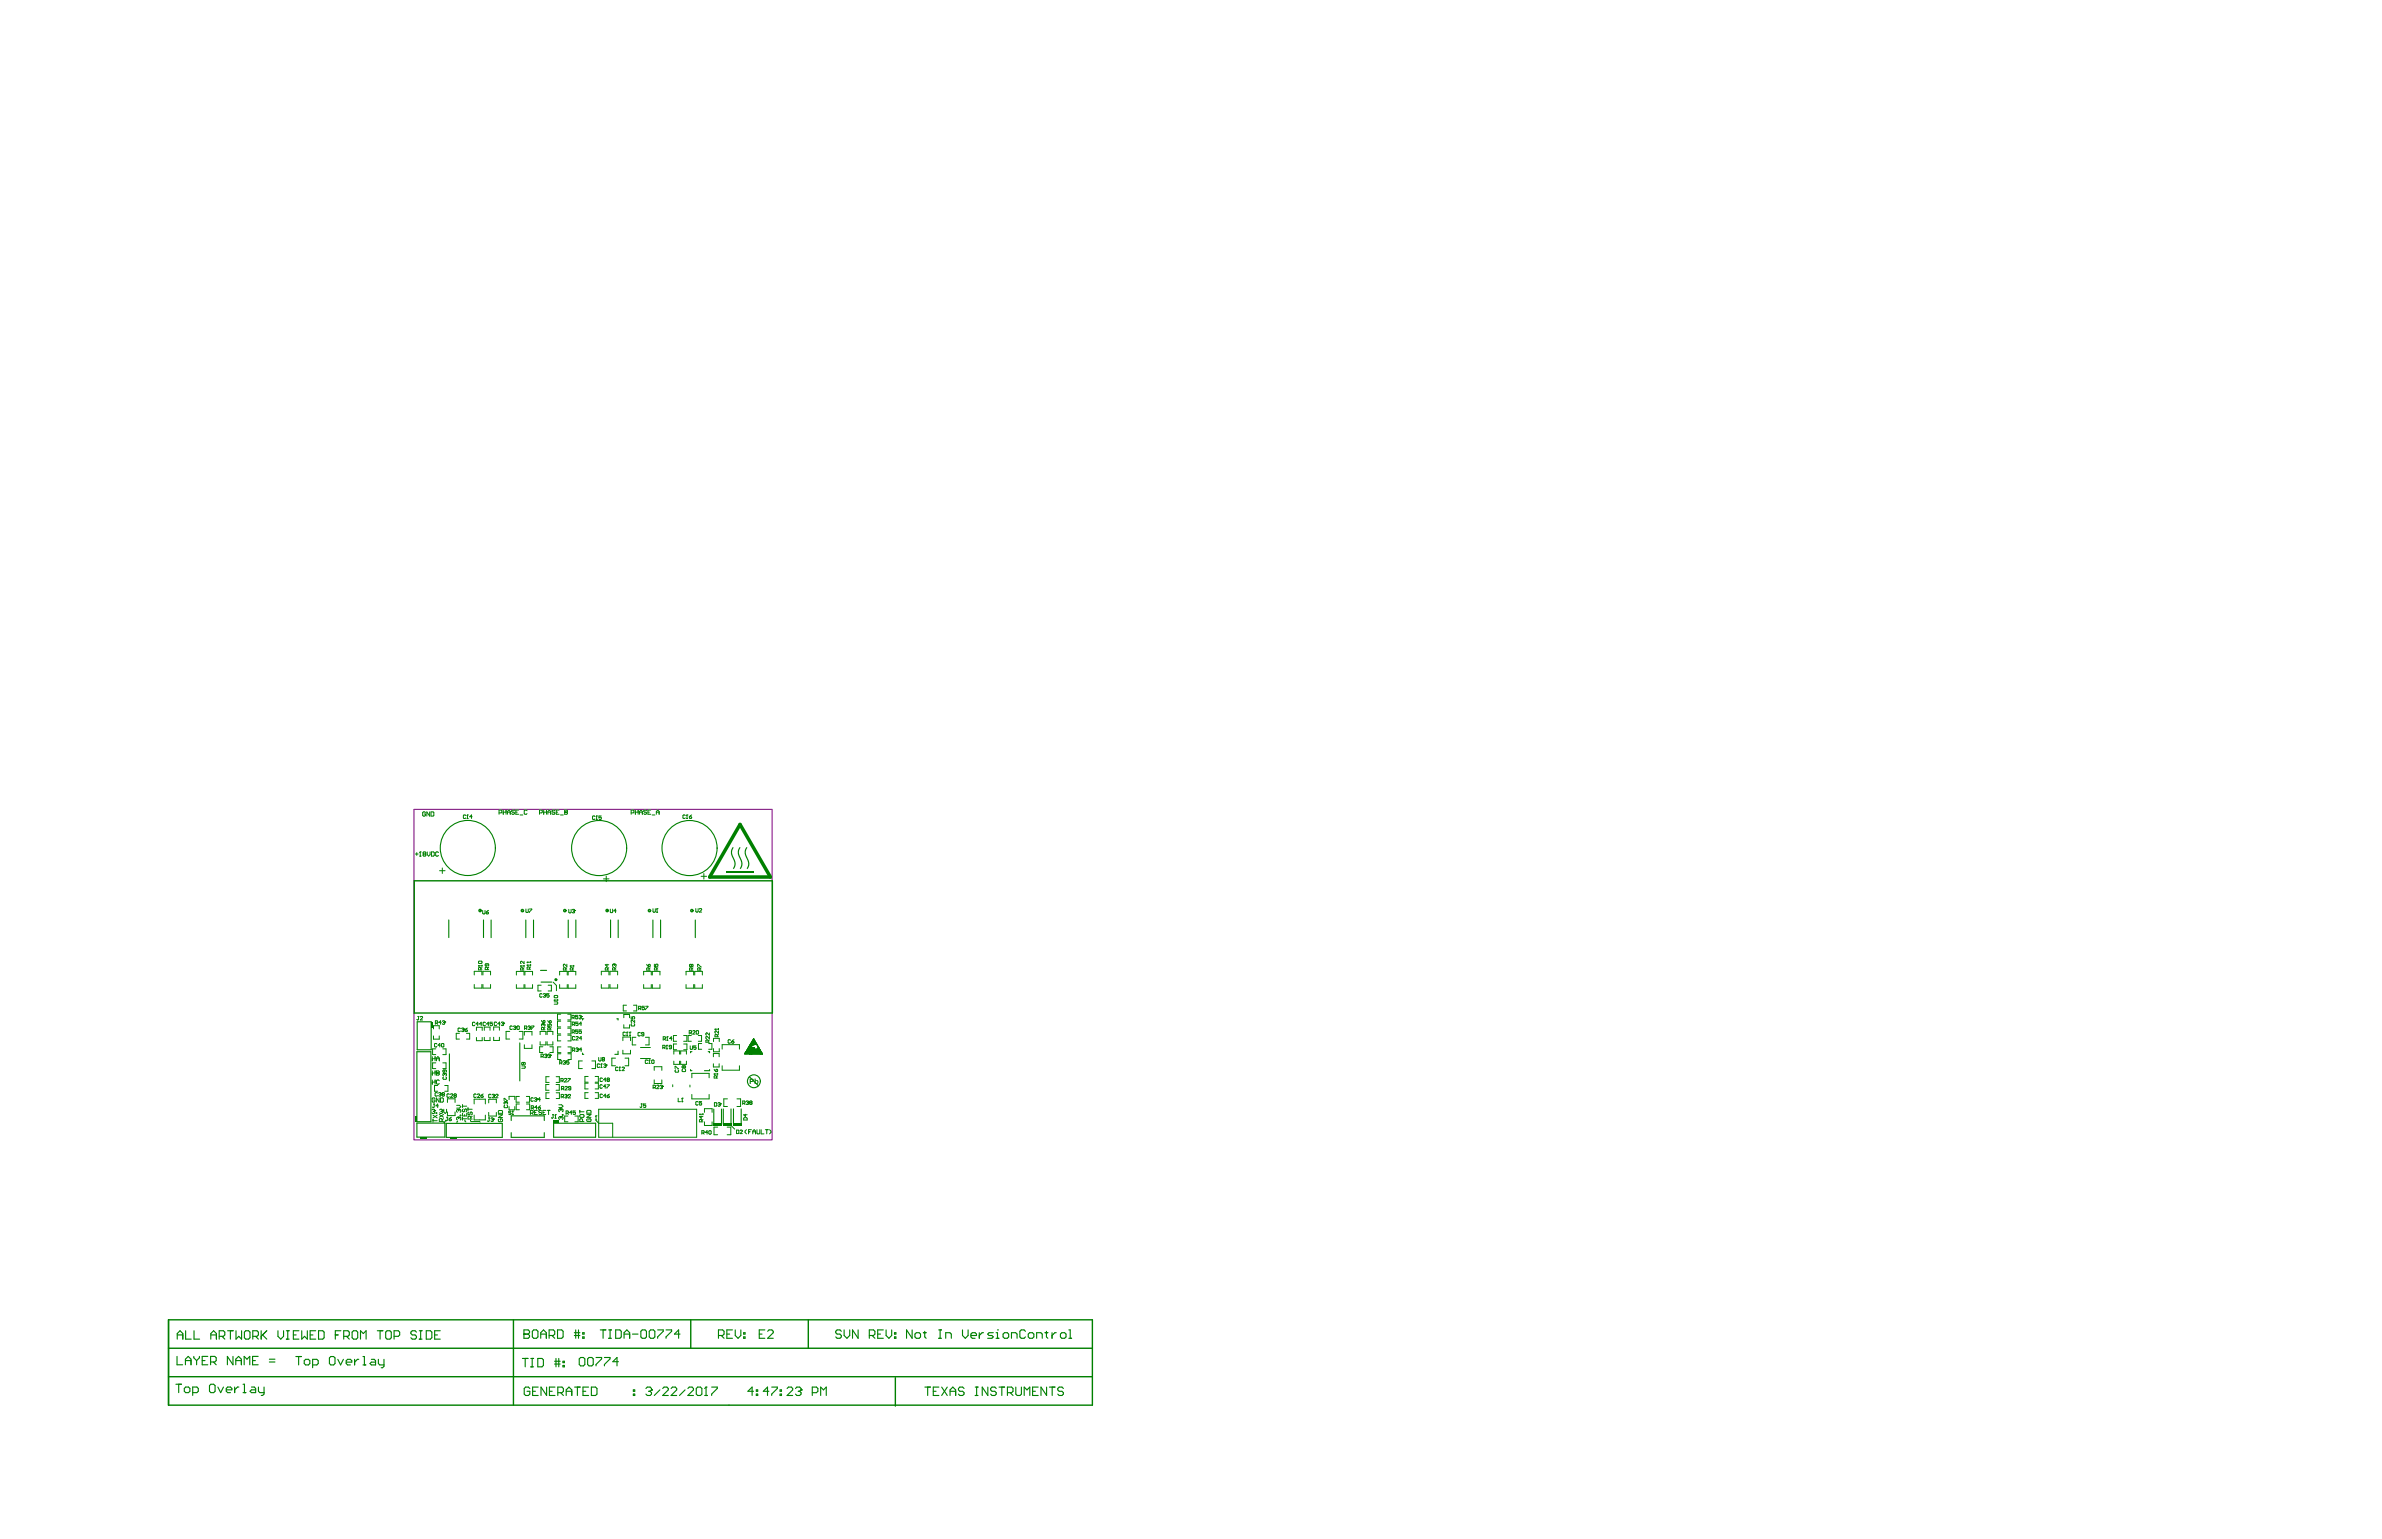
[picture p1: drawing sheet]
<svg xmlns="http://www.w3.org/2000/svg" width="432mm" height="279mm" viewBox="0 0 432 279" stroke-linecap="round" stroke-linejoin="round" font-family="sans-serif">
<path d="M75 146.7h65v60h-65z" fill="none" stroke="#800080" stroke-width=".18"/>
<path d="M30.5 239.3h167.5v15.5h-167.5zM93.1 239.3v15.5M125.2 239.3v5.2M146.5 239.3v5.2M30.5 249.6h167.5M30.5 244.5h167.5M162.3 249.8v5.1" fill="none" stroke="#008000" stroke-width=".25"/>
<g fill="none" stroke="#008000" stroke-width=".2">
<path d="M31.9 251h1M32.1 245.9v1.6h1M32.1 242.8v-1l.5-.5 .5 .5v1M32.1 242h1M32.4 251v1.5M33.6 247.5v-1.1l.5-.5 .5 .5v1.1M33.6 246.7h1M33.7 241.3v1.5h1M33.7 251.5h.5l.2 .2v.6l-.2 .2h-.5l-.3-.2v-.6zM34.9 252.5h.8l.2-.2v-.6l-.2-.2h-.8v1.5M35.1 245.9v.3l.5 .5M35.2 241.3v1.5h1"/>
<path d="M35.6 246.7v.8M36.1 245.9v.3l-.5 .5M36.7 246.7h.5M37.7 245.9h-1v1.6h1M38.2 247h.7l.3-.3v-.5l-.3-.3h-.7v1.6M38.2 242h1M38.2 242.8v-1l.5-.5 .5 .5v1M38.2 251h.5l.3 .2v1.1l-.3 .2h-.5l-.2-.2v-1.1zM38.7 247l.5 .5M39.5 251.5l.5 1 .5-1M39.7 242.3h.8l.3-.3v-.5l-.3-.2h-.8v1.5M40.2 242.3l.6 .5"/>
<path d="M41 252h1v-.3l-.2-.2h-.5l-.3 .2v.6l.3 .2h.5M41.3 241.3h1M41.8 241.3v1.5M42.2 245.9v1.6l-1-1.6v1.6M42.5 251.5v1M42.7 246.7h1.1M42.7 247.5v-1.1l.5-.5 .6 .5v1.1M42.8 241.3v1.5l.5-.5 .5 .5v-1.5M43.3 251.5h-.3l-.5 .5M44.1 252.5h.5M44.1 251h.2v1.5M44.3 247.5v-1.6l.5 .5 .5-.5v1.6"/>
<path d="M44.6 241.3h.5l.2 .2v1.1l-.2 .2h-.5l-.3-.2v-1.1zM45.6 251.5h.5l.2 .2v.8h-.7l-.3-.2 .3-.3h.7M45.8 246.7h.5M45.8 242.3h.8l.2-.3v-.5l-.2-.2h-.8v1.5M46.3 242.3l.5 .5M46.8 245.9h-1v1.6h1M46.9 251.5v.8l.2 .2h.8M47.3 241.3v1.5M47.6 242l.8 .8M47.9 251.5v1.3l-.3 .2h-.2M48.4 241.3l-1.1 1M48.8 247h1"/>
<path d="M48.8 246.4h1M50.4 241.3v1l.5 .5 .5-.5v-1M51.9 242.8h.5M51.9 241.3h.5M52.2 241.3v1.5M53.2 242h.5M54.2 241.3h-1v1.5h1M54.7 241.3v1.5l.5-.5 .5 .5v-1.5M56.2 242h.5M57.2 241.3h-1v1.5h1M57.7 241.3h.8l.3 .2v1.1l-.3 .2h-.8zM60.8 242h.5"/>
<path d="M61.8 241.3h-1v1.5M62.3 242.3h.8l.2-.3v-.5l-.2-.2h-.8v1.5M62.8 242.3l.5 .5M64.1 241.3h.5l.2 .2v1.1l-.2 .2h-.5l-.3-.2v-1.1zM65.4 242.8v-1.5l.5 .5 .5-.5v1.5M68.4 241.3h1M68.9 241.3v1.5M70.2 241.3h.5l.2 .2v1.1l-.2 .2h-.5l-.3-.2v-1.1zM71.4 242.3h.8l.3-.3v-.5l-.3-.2h-.8v1.5M75.5 241.5l-.3-.2h-.5l-.2 .2v.3l.2 .2h.5l.3 .3v.3l-.3 .2h-.5l-.2-.2M76 242.8h.5M76 241.3h.5"/>
<path d="M76.3 241.3v1.5M77.3 241.3h.7l.3 .2v1.1l-.3 .2h-.7zM78.8 242h.5M79.8 241.3h-1v1.5h1M94.7 246.3h1M95 241.9h.1M95 241.1h.7l.3 .3v.2l-.3 .3 .3 .2v.3l-.3 .3h-.7zM95 241.9h.7M95.2 246.3v1.5M96 251.8l-.2-.3h-.5l-.3 .3v1l.3 .2h.5l.2-.2v-.5h-.5M96.2 246.3h.5M96.2 247.8h.5"/>
<path d="M96.5 246.3v1.5M96.5 241.4l.3-.3h.5l.2 .3v1l-.2 .3h-.5l-.3-.3zM96.6 252.3h.5M97.5 246.3h.7l.3 .3v1l-.3 .2h-.7zM97.6 251.5h-1v1.5h1M98 241.9h1M98 242.7v-1.1l.5-.5 .5 .5v1.1M99.1 251.5v1.5l-1-1.5v1.5M99.5 242.1h.8l.3-.2v-.5l-.3-.3h-.8v1.6M99.6 252.3h.5M100.1 242.1l.5 .6M100.5 246.8h1"/>
<path d="M100.5 247.3h1M100.6 251.5h-1v1.5h1M100.8 246.3v1.5M101.1 241.1h.7l.3 .3v1l-.3 .3h-.7zM101.1 252.5h.8l.2-.2v-.5l-.2-.3h-.8v1.5M101.3 246.3v1.5M101.6 252.5l.5 .5M102.1 247.6h.2v.2h-.2zM102.1 246.8h.2v.3h-.2zM102.6 252.3h1.1M102.6 253v-1l.5-.5 .6 .5v1M104.1 241.6h1"/>
<path d="M104.1 242.1h1M104.2 251.5h1M104.4 241.1v1.6M104.7 251.5v1.5M104.9 241.1v1.6M105.3 246.1h.5l.2 .3v1l-.2 .3h-.5l-.3-.3v-1zM105.6 242.4h.3v.3h-.3zM105.6 241.6h.3v.3h-.3zM105.7 252.3h.5M106.7 251.5h-1v1.5h1M106.8 246.1h.5l.2 .3v1l-.2 .3h-.5l-.3-.3v-1zM107.2 251.5h.8l.2 .3v1l-.2 .2h-.8z"/>
<path d="M108 246.1h1.1v.3l-1.1 1v.3M108.8 241.1h1M109.3 241.1v1.6M109.6 246.1h1v.3l-1 1v.3M110.3 242.7h.5M110.3 241.1h.5M110.6 241.1v1.6M111.6 241.1h.8l.2 .3v1l-.2 .3h-.8zM112.1 246.9h-1l.7-.8v1.6M113.1 241.9h1M113.1 242.7v-1.1l.5-.5 .5 .5v1.1M114.6 241.9h1.1"/>
<path d="M114.8 252.8h.3v.2h-.3zM114.8 252h.3v.3h-.3zM116.4 241.1h.5l.3 .3v1l-.3 .3h-.5l-.2-.3v-1zM117.1 251.8l.2-.3h.5l.3 .3v.2M117.6 252.3h.2M117.8 252.3l.3 .2v.3l-.3 .2h-.5l-.2-.2M117.9 241.1h.6l.2 .3v1l-.2 .3h-.6l-.2-.3v-1zM118.1 252h.1M118.1 252l-.3 .3M119.2 241.1h1v.3l-1 1v.3M119.6 252l-1 1M120.1 251.8l.3-.3h.5l.2 .3v.2l-1 1h1"/>
<path d="M120.7 241.1h1.1v.3l-1.1 1v.3M121.7 251.8l.2-.3h.5l.3 .3v.2l-1 1h1M123.3 241.9h-1l.7-.8v1.6M124.2 252l-1 1M124.7 251.8l.2-.3h.6l.2 .3v.2l-1 1h1M126.2 251.8l.3-.3h.5l.2 .3v1l-.2 .2h-.5l-.3-.2zM127.7 253h.5M128 251.5h.1M128 251.5v1.5M128 251.5l-.3 .3M129 251.5h1v.3l-1 1v.2M130.2 242.1h.8l.3-.2v-.5l-.3-.3h-.8v1.6"/>
<path d="M130.7 242.1l.6 .6M131.8 241.9h.5M132.8 241.1h-1v1.6h1M133.3 241.1v1l.5 .6 .5-.6v-1M134.8 242.4h.3v.3h-.3zM134.8 241.6h.3v.3h-.3zM136.6 252.3h-1l.7-.8v1.5M137.1 252.8h.3v.2h-.3zM137.1 252h.3v.3h-.3zM137.6 241.9h.5M138.6 241.1h-1v1.6h1M139.2 241.4l.2-.3h.5l.3 .3v.2l-1 1.1h1"/>
<path d="M139.4 252.3h-1l.7-.8v1.5M139.9 251.5h1v.3l-1 1v.2M141.4 252.8h.3v.2h-.3zM141.4 252h.3v.3h-.3zM142.7 251.8l.2-.3h.5l.3 .3v.2l-1 1h1M144.2 251.8l.3-.3h.5l.2 .3v.2M144.7 252.3h.3M145 252.3l.2 .2v.3l-.2 .2h-.5l-.3-.2M145.2 252h.1M145.2 252l-.2 .3M147.2 252.5h.8l.3-.2v-.5l-.3-.3h-.8v1.5M148.8 253v-1.5l.5 .5 .5-.5v1.5"/>
<path d="M152.5 241.4l-.2-.3h-.5l-.3 .3v.2l.3 .3h.5l.2 .2v.3l-.2 .3h-.5l-.3-.3M153 241.1v1l.5 .6 .5-.6v-1M155.6 241.1v1.6l-1.1-1.6v1.6M157.6 242.1h.7l.3-.2v-.5l-.3-.3h-.7v1.6M158.1 242.1l.5 .6M159.1 241.9h.5M160.1 241.1h-1v1.6h1M160.6 241.1v1l.5 .6 .5-.6v-1M162.1 242.4h.3v.3h-.3zM162.1 241.6h.3v.3h-.3zM165.3 241.1v1.6l-1-1.6v1.6M166.1 241.6h.5l.3 .3v.5l-.3 .3h-.5l-.2-.3v-.5z"/>
<path d="M167.4 241.6h.5M167.6 241.4v1l.3 .3M167.7 251.5h1M168.2 251.5v1.5M169.2 252.3h.5M170.2 242.7h.5M170.2 241.1h.5M170.2 251.5h-1v1.5h1M170.4 241.1v1.6M170.7 251.5l1 1.5M171.4 242.7v-1.1h.8l.3 .3v.8M171.7 251.5l-1 1.5"/>
<path d="M172.2 252.3h1M172.2 253v-1l.5-.5 .5 .5v1M174.5 241.1v1l.5 .6 .5-.6v-1M174.8 251.8l-.3-.3h-.5l-.3 .3v.2l.3 .3h.5l.3 .2v.3l-.3 .2h-.5l-.3-.2M176 242.1h1v-.2l-.2-.3h-.5l-.3 .3v.5l.3 .3h.5M176.8 251.5h.5M176.8 253h.5M177 251.5v1.5M177.5 241.6v1.1M178.3 241.6h-.3l-.5 .5M179.1 251.5v1.5l-1-1.5v1.5M180.1 241.6h-.8l-.3 .3 .3 .2h.5l.3 .3-.3 .3h-.8"/>
<path d="M180.6 242.7h.5M180.6 241.6h.2v1.1M180.6 251.8l-.3-.3h-.5l-.2 .3v.2l.2 .3h.5l.3 .2v.3l-.3 .2h-.5l-.2-.2M180.8 241.1h.1M181.1 251.5h1M181.6 251.5v1.5M182.1 241.6h.5l.2 .3v.5l-.2 .3h-.5l-.3-.3v-.5zM182.6 252.5h.8l.2-.2v-.5l-.2-.3h-.8v1.5M183.1 252.5l.5 .5M183.4 242.7v-1.1h.7l.3 .3v.8M184.1 251.5v1.3l.3 .2h.5l.3-.2v-1.3M185.7 253v-1.5l.5 .5 .5-.5v1.5"/>
<path d="M185.9 241.4l-.3-.3h-.5l-.2 .3v1l.2 .3h.5l.3-.3M186.7 241.6h.5l.2 .3v.5l-.2 .3h-.5l-.3-.3v-.5zM187.2 252.3h.5M187.9 242.7v-1.1h.8l.2 .3v.8M188.2 251.5h-1v1.5h1M189.4 241.6h.5M189.7 241.4v1l.2 .3M189.7 251.5v1.5l-1-1.5v1.5M190.2 251.5h1M190.7 241.6v1.1M190.7 251.5v1.5M191.5 241.6h-.3l-.5 .5"/>
<path d="M192.5 241.6h.5l.2 .3v.5l-.2 .3h-.5l-.3-.3v-.5zM192.8 251.8l-.3-.3h-.5l-.2 .3v.2l.2 .3h.5l.3 .2v.3l-.3 .2h-.5l-.2-.2M193.8 242.7h.5M193.8 241.1h.2v1.6"/>
</g>
<g fill="#008000">
<path d="M132.8 153.6l.2 .2-.2 .3-.1 .6 .7 1.8-.1 .6-.3 .5-.1-.2 .2-.4v-.6l-.6-1.6v-.6z"/>
<path d="M135.3 153.6l.2 .1-.3 .5v.6l.7 1.7-.1 .5-.3 .6-.2-.2 .3-.4v-.6l-.6-1.6v-.6z"/>
<path d="M134.1 153.6l.2 .1-.3 .4-.1 .6 .7 1.8v.5l-.3 .6-.2-.2 .3-.4v-.6l-.7-1.6 .1-.6z"/>
</g>
<path d="M131.7 158.1h5" fill="none" stroke="#008000" stroke-width=".36"/>
<g fill="none" stroke="#008000" stroke-width=".18">
<path d="M86 176.8v-.7h1.4v.7M86 178.5v.7h1.4v-.7M87.5 176.8v-.7h1.4v.7M87.5 178.5v.7h1.4v-.7M93.6 176.8v-.7h1.4v.7M93.6 178.5v.7h1.4v-.7M95.2 176.8v-.7h1.3v.7M95.2 178.5v.7h1.3v-.7M98.1 178.6h-.6v1.1h.6M99.4 178.6h.6v1.1h-.6M100.3 178.1l.6 .6v.9M101.4 178.5v.7h1.4v-.7"/>
<path d="M101.4 176.8v-.7h1.4v.7M103 178.5v.7h1.4v-.7M103 176.8v-.7h1.4v.7M109 178.5v.7h1.4v-.7M109 176.8v-.7h1.4v.7M110.6 178.5v.7h1.4v-.7M110.6 176.8v-.7h1.4v.7M116.7 176.8v-.7h1.4v.7M116.7 178.5v.7h1.4v-.7M118.3 176.8v-.7h1.3v.7M118.3 178.5v.7h1.3v-.7M124.4 176.8v-.7h1.3v.7"/>
<path d="M124.4 178.5v.7h1.3v-.7M125.9 176.8v-.7h1.4v.7M125.9 178.5v.7h1.4v-.7M78.6 186.6v-.6h1v.6M78.6 187.8v.6h1v-.6M79 192.7h-.6v1.1h.6M79 190.2h-.6v1h.6M79.3 196.8h-.5v1.1h.5M80.3 192.7h.6v1.1h-.6M80.3 190.2h.6v1h-.6M80.6 196.8h.6v1.1h-.6M81.1 199.9v-.7h1.4v.7"/>
<path d="M83.3 187.4h-.6v1h.6M84.6 187.4h.5v1h-.5M86.4 186.8v-.5h1v.5M86.4 188.1v.6h1v-.6M87.8 186.8v-.6h1v.6M87.8 188.1v.6h1v-.6M88.6 200v-.7h1.4v.7M89.5 188.1v.6h1v-.6M89.5 186.8v-.6h1v.6M92.3 199.4v-.6h1v.6M92.4 187h-.7v1.4h.7M94.1 187h.7v1.4h-.7"/>
<path d="M94.1 198.8h-.5v1h.5M95.1 187.7v-.7h1.3v.7M95.1 189.4v.7h1.3v-.7M95.4 198.8h.6v1h-.6M97.9 187.6v-.6h1.1v.6M97.9 188.9v.6h1.1v-.6M98.4 189.8h-.6v1h.6M99.2 187.6v-.6h1v.6M99.2 188.9v.6h1v-.6M99.5 196.6h-.6v1.1h.6M99.5 195.2h-.5v1.1h.5M99.6 198.1h-.6v1.1h.6"/>
<path d="M99.7 189.8h.6v1h-.6M100.8 196.6h.6v1.1h-.6M100.8 195.2h.6v1.1h-.6M100.8 198.1h.6v1.1h-.6M101.6 185.2h-.5v1h.5M101.6 183.9h-.5v1h.5M101.6 186.4h-.5v1.1h.5M101.7 187.7h-.6v1h.6M101.7 191.1h-.6v1h.6M101.7 189.8h-.6v1.1h.6M102.9 185.2h.6v1h-.6M102.9 186.4h.6v1.1h-.6"/>
<path d="M102.9 183.9h.6v1h-.6M102.9 187.7h.6v1h-.6M102.9 189.8h.6v1.1h-.6M102.9 191.1h.6v1h-.6M105.6 192.4h-.7v1.4h.7M106.6 198.1h-.6v1.1h.6M106.6 195.2h-.6v1h.6M106.6 196.4h-.6v1h.6M107.3 192.4h.6v1.4h-.6M107.9 198.1h.6v1.1h-.6M107.9 196.4h.6v1h-.6M107.9 195.2h.6v1h-.6"/>
<path d="M111.6 191.9h-.7v1.3h.7M112.9 188.7v-.7h1.4v.7M112.9 190.4v.7h1.4v-.7M113.1 184.5v-.6h1v.6M113.1 185.8v.6h1v-.6M113.3 191.9h.7v1.3h-.7M113.6 182.3h-.6v1h.6M114.8 182.3h.6v1h-.6M115.3 188.1h-.7v1.4h.7M116.1 189.9h1.8M116.1 191.9h1.8M117 188.1h.7v1.4h-.7"/>
<path d="M118.6 194.1v-.7h1.4v.7M118.6 195.8v.7h1.4v-.7M121.9 196.7v.3M122.1 191.1v-.5h1.1v.5M122.1 192.4v.6h1.1v-.6M122.7 187.8h-.6v1h.6M122.7 189.3h-.6v1h.6M123.4 191.1v-.5h1v.5M123.4 192.4v.6h1v-.6M123.9 187.8h.6v1h-.6M123.9 189.3h.6v1h-.6M125.1 196.7v.4"/>
<path d="M125.3 187.8h-.6v1h.6M125.4 195.4v-.8h3.1v.8M125.4 198.4v.8h3.1v-.8M126.6 187.8h.6v1h-.6M127.2 189.2h-.6v1.1h.6M128.5 189.2h.6v1.1h-.6M129.3 191.6v-.6h1.1v.6M129.3 192.9v.6h1.1v-.6M129.3 188.9v-.6h1.1v.6M129.3 190.1v.6h1.1v-.6M130.9 190.2v-.8h3.1v.8M130.9 193.2v.8h3.1v-.8"/>
<path d="M131.9 199.2h-.7v1.4h.7M133.6 199.2h.7v1.4h-.7M135 191.1h.1M135 191.1h3.2M135.1 191h.1M135.1 190.9l-.1 .2M135.1 190.9h.1M135.2 190.8l-.1 .1M135.2 190.8h.1M135.2 190.7v.1M135.2 190.7h.1M135.3 190.5h.1"/>
<path d="M135.4 190.4l-.2 .3M135.4 190.4h.1M135.5 190.3l-.1 .1M135.5 190.2v.1M135.5 190.2h.1M135.5 190.1v.1M135.6 190.1h-.1M135.6 190.8h-.1l.1-.1v.2h-.1l.1-.4v.4h-.2l.2-.5 .1 .5h-.4l.4-.6v.6M135.6 190.1h.1M135.6 190h.1M135.7 190.2l.1-.2-.5 1 .4-.1M135.7 190.2v.7"/>
<path d="M135.7 190.2l.1-.3-.6 1.1 .5-.1M135.7 190.2l.1 .8h-.7l.7-1.1 .1 .1-.1 .2v.8h-.7M135.8 189.8h.1M135.8 189.8l.8-1.4 1.5 2.6M135.8 190.7h.1M135.8 190.9v.1M135.8 190.7v.2M135.8 190.9h.1M135.8 190.7v.1M135.8 190.5v.1M135.8 190.5h.1M135.8 190.8v.1"/>
<path d="M135.8 190.8h.1M135.8 190.4h.1M135.8 190.3v.2M135.8 190.3h.1M135.8 191l.1 .1h-.9l.9-1.4 2.2 1.3M135.9 189.6l-.1 .1M135.9 190.7v.1M135.9 190.9h.1M135.9 190.2h.1M135.9 190.8h.1M135.9 190.7v.2M135.9 191.1h.1"/>
<path d="M135.9 190.9v.2M135.9 190.8v.1M135.9 191v.1M135.9 190.7h.1M135.9 190.1l-.1 .1M135.9 189.6v.1M135.9 189.6l.8 .5M135.9 190.1h.1M135.9 190.9v.1M135.9 189.7h.1M135.9 190.6h.1M136 189.7l.1 .1"/>
<path d="M136 190.6h.1M136 190.6h-.1M136 189.9l.3 .2M136 189.4h.1M136 190.8v.1M136 190.9h.1M136 190l-.1 .1M136 190.9h-.1M136 190l.8 .4M136 190h.1M136 190l.2 .1M136 190.3h.1"/>
<path d="M136 190.9l-.1 .1M136 190.7v.1M136 190.7h.1M136 189.3v.1M136 189.3h.1M136 190.6v.1M136 190.8l.1 .1M136 190.7v.2M136 190.8h.1M136 190.6v.3M136 190.7l.2 .2M136.1 190.6v.1"/>
<path d="M136.1 189.8h.1M136.1 190.7h-.1M136.1 190.7h.1M136.1 190.8h.1M136.1 189.3h.1M136.1 190.6h.1M136.1 190.7v.1M136.1 190.3l-.1 .3M136.1 190.3h.1M136.1 191h-.1M136.1 189.8l.4 .2M136.1 190.9h.1"/>
<path d="M136.2 190.9h.1M136.2 190.8v.1M136.2 190.1h.1M136.2 189.7l-.1 .1M136.2 189.7h.1M136.2 190.9h-.2l-.1 .2h.4M136.2 190.9v.2h-.3l.3-.1M136.2 189.6l.9-.3-.5-.9-.7 1.2M136.2 189.6l-.1 .1M136.2 190.1l-.1 .2M136.2 190.5v.1M136.2 190.6l.1 .1"/>
<path d="M136.2 190.2h.1M136.2 190.1l.1 .1M136.2 190.2v.4M136.2 189.6v.1M136.2 190.5l.2 .2M136.3 190.5l.1 .2M136.3 190.1l-.5-.3 .2 .2-.2 .2v.7M136.3 190.1h.1M136.3 190.2v.3M136.3 190.1l-.2 .2M136.3 190.5v.1M136.3 190.9v.2"/>
<path d="M136.3 190.2h.1M136.3 190.2h-.1M136.3 191.1h-.4M136.3 191.1h1.6M136.3 190.9h.1M136.3 190.9v.1M136.3 190.1l1.7 1M136.3 190.8v.1M136.3 190.7h.1M136.3 190.7v.1M136.3 190.7v.2M136.3 190.1l.1 .1"/>
<path d="M136.3 190.8h.1M136.4 190.5h.1M136.4 190.7v.1M136.4 190.5v.2M136.4 190.2h.1M136.4 190.8h.1M136.4 190.2v.3M136.4 190.7h.1M136.4 190.3v.2M136.4 190.3h.1M136.4 190.5l.1 .2M136.4 190h.1"/>
<path d="M136.4 190.9h-.1M136.4 190.2l.1 .1M136.4 190.8v.1M136.4 190.3l.1 .1M136.4 190.7l.1 .2M136.5 190.9h-.2M136.5 190.9h.1h-.2l.2 .1M136.5 190.7h-.1M136.5 190h.1M136.5 190.3v.3M136.5 190.4h.1M136.5 190.3h.1"/>
<path d="M136.5 190.7h.1M136.5 190.8l.1 .1h-.1M136.5 190.3l.3 .1M136.5 190.8h.1M136.5 190.3l.1 .3M136.5 190.3l.2 .1-.1 .4M136.5 190.5h.1M136.5 190.5v.1M136.5 190.2h.1M136.5 190.6h.1M136.5 190.2l.1 .1M136.5 190.6v.1"/>
<path d="M136.5 190.4l.1 .1M136.6 190.6l-.2 .1M136.6 190l.1 .1M136.6 190.9v.1M136.6 191h-.3M136.6 190.8v.1M136.6 190.7v.1M136.6 190.1l.1 .1M136.6 190.5l-.1 .2M136.6 190.9h.1M136.6 190.5l-.1-.1h.2l-.2 .4M136.6 191h.2"/>
<path d="M136.6 190.8h.1M136.6 190h.1M136.6 189.1l-.1 .1h.2l-.1-.2-.2 .3M136.6 188.3h.1M136.6 188.4l-1 1.7M136.6 188.4l1.5 2.7M136.6 190.3h.1M136.6 188.3l1.6 2.8M136.6 190.7h.1M136.6 189.2h.1M136.6 190.3l.2 .1M136.6 191h.1"/>
<path d="M136.7 190.9h-.1M136.7 190.1h.1M136.7 190.6l-.1 .1M136.7 190v.1M136.7 190h.1M136.7 190.8l-.1 .1M136.7 190.8v.1M136.7 190.6h.1M136.7 191h.1M136.7 190.2h.1M136.7 190.8h.1M136.7 190.7v.1"/>
<path d="M136.7 190.5v.1M136.7 190.5h.1M136.7 190.7h.1M136.7 190.1l.1 .1M136.7 189.2l-.1-.3-.3 .5 .5-.2-.2-.4-.3 .6 .5-.2-.2-.5-.4 .8 .7-.3-.3-.5-.5 .9 .9-.4-.4-.6-.6 1 1-.4-.4-.7-.6 1.1 .1 .1M136.7 190.1l1.4 .8M136.8 190.7h.1M136.8 190.7l-.1 .1M136.8 190.7l.1 .1M136.8 190.8h-.1M136.8 190.4l-.1 .2M136.8 190.8h.1"/>
<path d="M136.8 190.4h.1M136.8 190.4l-.1 .1M136.8 190.4l.4 .2M136.8 191h.1M136.8 189.4l-.6 .2M136.8 189.4h.1M136.9 190.8h.1M136.9 190.9l-.2 .1M136.9 190.9l-.1 .1M136.9 190.7v.1M136.9 190.9h.1M136.9 190.7h.1"/>
<path d="M136.9 190.8v.1M136.9 190.8l.1-.2 .9 .5h-1.6M136.9 190.8l-.1 .2M137 189.3h.1M137 190.7l-.1 .1M137 190.7h.1M137 190.6h.1M137 190.6v.1M137.1 190.9l.3 .1h-.4l.1-.2 .4 .2h-.6l.2-.3 .5 .3h-.8l.3-.3 .7 .4-1.5-.1M137.1 190.3h.1M137.1 189.3h-.1M137.2 190.6h.1"/>
<path d="M137.2 190.6l.8 .5M137.4 190.1l-.3 .2M137.4 190.1l.1-.1 .5 .9-.9-.6M137.4 190.3l.2 .2-.3-.2 .2-.1 .3 .4-.5-.3 .2-.2 .4 .6-.7-.4M137.5 190l.4 .8-.7-.5M137.5 190l-.3 .3M137.5 190l.5 .8-.9-.5M137.5 189.9l-.2 .2M137.5 189.9h.1M137.5 190l-.2 .1M137.5 190l.6 .9M137.6 190.9h.1"/>
<path d="M137.6 190.1h.1M137.8 191h.1M137.9 191.1h.1M137.9 191.1h.3M138 190.9l.1 .1M138.1 191h.1M138.1 191l.1 .1M138.1 190.9v.1M138.2 191.1h.1M80.8 203.2h.1M80.8 203.2l-.3 .3 .1 .1M81.1 201.6v.7h1.4v-.7"/>
<path d="M83 203.3l-.2 .2M84.3 203.1l.2 .3M85.3 203.1l.1 .3h1.5l.1 .1M86 202.2v.9h2v-.9M86 200.2v-.9h2v.9M88.6 201.7v.7h1.4v-.7M92.3 200.6v.6h1v-.6M94.2 200.2h-.6v1h.6M95.4 200.2h.6v1h-.6M102.9 202.4h-.5v1h.5M104.2 202.4h.6v1h-.6M108.2 203.3l.3 .4h2.6v2.5"/>
<path d="M108.5 201.1h17.8v5.1h-17.8zM127.7 201.7v-.7h1.4v.7M127.7 203.4v.7h1.4v-.7M130.1 204.4h-.7v1.3h.7M131.8 204.4h.7v1.3h-.7M132.6 204.2l.6 .5"/>
</g>
<g fill="none" stroke="#008000" stroke-width=".2">
<path d="M81.4 166.8v3.2M87.6 166.8v3.2M89 166.8v3.2M95.3 166.8v3.2M96.7 166.8v3.2M98 175.9h1.1M98.1 178.1h1.9M103 166.8v3.2M104.4 166.8v3.2M110.7 166.8v3.2M112.1 166.8v3.2M118.4 166.8v3.2"/>
<path d="M119.7 166.8v3.2M126 166.8v3.2M75.6 190.7h2.5v12.7h-2.5zM75.6 185.3h2.6v5h-2.6zM81.5 191.1v4.9M94.2 189.1v6.9M105.6 190.9v.3h.2M105.8 184.7h-.2v.3M111.8 184.7h.2v.3M112 190.6v.6h-.5M125.2 193.9v.2h.2M125.4 190.7h-.2v.2"/>
<path d="M128.4 190.7h.2v.2M128.6 193.9v.2h-.9M135.8 195.2l1.7 1.7M75.6 203.6h5v2.6h-5zM80.9 203.7h10.1v2.5h-10.1zM92.7 203.2v-.9h6v.9M92.7 205.4v.8h6v-.8M100.4 203.7h7.6v2.5h-7.6zM129.4 201.1v2.8M130.8 201.1v2.8M131.1 201.1v2.8M132.5 201.1v2.8"/>
<path d="M133 201.1v2.8M134.4 201.1v2.8"/>
</g>
<path d="M134.2 149.5l5.5 9.5h-11.1z" fill="none" stroke="#008000" stroke-width=".64"/>
<path d="M75.1 159.7h64.9v24h-64.9z" fill="none" stroke="#008000" stroke-width=".25"/>
<g fill="#008000">
<path d="M75.2 202.4h.4v1h-.4z" fill-rule="evenodd"/>
<path d="M81.6 206.3h1.1v.3h-1.1z" fill-rule="evenodd"/>
<path d="M100.4 203.2h1v.5h-1z" fill-rule="evenodd"/>
<path d="M78.2 185.3h.2v1h-.2z" fill-rule="evenodd"/>
<path d="M76.1 206.2h1.2v.3h-1.2z" fill-rule="evenodd"/>
<path d="M131 203.7h1.6v.5h-1.6z" fill-rule="evenodd"/>
<path d="M132.9 203.7h1.6v.5h-1.6z" fill-rule="evenodd"/>
<path d="M129.3 203.7h1.6v.5h-1.6z" fill-rule="evenodd"/>
</g>
<g fill="none" stroke="#008000" stroke-width=".18">
<path d="M79.7 157.9h1M80.2 157.4v1M84.4 147.9l-.1-.1-.3 .1v.4l.1 .1 .3-.1M84.6 148.4h.2M84.7 147.8h.1M84.7 147.8v.6M84.7 147.8l-.1 .1M85.6 148.1h-.4l.3-.3v.6M107.8 148.1l-.1-.2-.3 .2v.4l.1 .1 .3-.1M108 148.6h.3M108.2 147.9h.1M108.2 147.9v.7"/>
<path d="M108.2 147.9l-.2 .2M109 147.9h-.4v.4l.2-.1 .2 .1-.1 .3-.3-.1M109.4 159.4h1M109.9 158.9v1M124.2 147.9l-.1-.1-.3 .1v.4l.1 .1 .3-.1M124.4 148.4h.2M124.5 147.8h.1M124.5 147.8v.6M124.5 147.8l-.1 .1M125 148.1h.3l.1 .2-.3 .1zM125.4 147.8l-.4 .3M87.5 165.1l.1 .6 .3-.1v-.5"/>
<path d="M88.1 165.4h.3l.2 .2-.4 .1zM88.3 174.7l-.1 .5-.2-.1 .1-.4h.4l.1 .2-.1 .3M88.4 175.8v-.3l-.3-.1-.1 .4h.6M88.6 165.1l-.5 .3M88.6 175.4l-.2 .2M94.4 175.1h.1M94.4 175.1h.6M94.4 175.1l.1 .2M94.8 175.9v-.3l-.3-.1-.1 .4h.6M95 174.3v.4l-.4-.4-.2 .1 .1 .3M95 175.5l-.2 .2M95 175v.3"/>
<path d="M95.3 164.8l.1 .7 .4-.2v-.5M96 164.8h.4l-.4 .7M102.5 175.9l-.1-.4-.3 .1v.3h.7M102.8 174.8v.5l-.5-.5-.2 .1 .1 .4M102.8 175.5l-.3 .2M103.1 164.9l.1 .6 .3-.1v-.5M103.4 175.1h.1M103.4 175.1h.6M103.4 175.1l.1 .2M103.7 165l.4-.1 .1 .2M103.8 175.9l-.1-.4-.3 .1v.3h.6M104 165.2h.1"/>
<path d="M104 175.5l-.2 .2M104 175v.3M104.1 165.2l.1 .1-.1 .2-.4-.1M104.2 165.1h.1M104.2 165.1l-.1 .1M110 174.8v.4l-.3-.3h.7M110.1 175.9v-.3l-.3-.1-.1 .4h.7M110.4 175.5l-.3 .2M111.3 174.8h.1M111.3 174.8l-.3 .1 .1 .3M111.3 174.8l.1 .1M111.4 174.9l.1-.1 .2 .1-.1 .3"/>
<path d="M111.4 174.9v.1M111.5 175.9v-.3l-.4-.1-.1 .4h.7M111.7 175.5l-.2 .2M117.2 174.8l.3 .5M117.5 175l.2-.2 .2 .2-.1 .3h-.3zM117.7 175.9v-.3l-.4-.1-.1 .4h.7M117.9 175.5l-.2 .2M118.4 164.8l.1 .6 .3-.1v-.5M118.6 174.8v.4h.3l-.1-.2 .1-.2 .4 .1-.1 .3M119 165.4h.2M119 175.9v-.3l-.3-.1-.1 .4h.7M119.1 164.8h.1"/>
<path d="M119.1 164.8v.6M119.1 164.8l-.1 .1M119.3 175.5l-.3 .2M125.3 175l-.1-.2-.2 .2 .1 .3 .2-.1M125.3 175l.1-.2 .2 .2-.1 .3-.2-.1M125.3 175v.2M125.4 175.9v-.3l-.3-.1-.1 .4h.6M125.6 175.5l-.2 .2M126.1 164.7l.1 .7 .4-.1v-.6M126.5 175.3v-.5l.6 .5M126.8 164.8l.1-.1 .3 .1-.4 .6h.4M126.9 175.9v-.3l-.3-.1-.1 .4h.6"/>
<path d="M127.1 175.5l-.2 .2M75.8 184.3h.2M75.9 184.3v.5l-.1 .1-.2-.1M76.2 184.4l.1-.1 .3 .1-.4 .5h.4M78.9 185.5l.4-.1-.1-.3h-.3v.6M79.1 185.5l.2 .2M79.2 189.3l-.1-.1-.3 .1 .1 .5 .3-.1M79.3 198.2l-.1-.1-.3 .1 .1 .5 .3-.1M79.5 198.2l.3-.1 .1 .2M79.7 198.4h.1M79.8 198.4l.1 .1-.1 .2-.3-.1M79.8 189.5h-.4l.3-.3v.6"/>
<path d="M79.9 198.3h.1M79.9 198.3l-.1 .1M80 185.4h-.4l.3-.3v.6M80 189.3l.1-.1 .4 .1-.1 .5-.4-.1zM80.2 185.2l.3-.1 .1 .2M80.2 198.4l-.1-.1 .1-.2 .4 .1-.1 .2M80.2 198.4l-.1 .1 .1 .2 .4-.1-.1-.2M80.2 198.4h.3M80.4 195.3l-.1 .1 .1 .3 .5-.1-.1-.3M80.4 185.4h.1M80.5 194.6h.1M80.5 194.6l-.2 .1 .1 .4"/>
<path d="M80.5 194.6l.1 .1M80.5 185.4l.1 .1-.1 .2-.3-.1M80.6 194l-.1 .4-.2-.1 .1-.3h.4l.1 .1-.1 .3M80.6 194.7l.1-.1 .2 .1-.1 .4M80.6 194.7v.2M80.6 185.3h.1M80.6 185.3l-.1 .1M81.5 198.4l-.2-.1-.3 .1v.5l.1 .1 .4-.1M81.7 198.4l.1-.1 .3 .1-.4 .6h.4M82.4 198.7l-.1 .1 .1 .2 .3-.1-.1-.2M82.4 198.7l-.1-.2 .1-.2 .3 .1-.1 .3M82.4 198.7h.2"/>
<path d="M83.5 186.5l-.1-.1-.4 .1 .1 .5 .4-.1M83.7 186.5l.3-.1 .1 .2M83.9 186.7h.1M84 186.7l.1 .1-.1 .2-.3-.1M84.1 186.6h.1M84.1 186.6l-.1 .1M84.3 186.7h.3l.1 .2-.3 .1zM84.7 186.4l-.4 .3M88 185.5l-.1-.2-.3 .2 .1 .5 .3-.1M88.6 185.7h-.4l.3-.4v.7M89 198.5l-.1-.1-.3 .1 .1 .5 .3-.1M89.2 198.5l.3-.1 .1 .2"/>
<path d="M89.3 185.3h-.5v.4l.3-.1 .2 .1-.1 .3-.4-.1M89.4 198.7h.1M89.5 198.7l.1 .1-.1 .2-.3-.1M89.6 198.6h.1M89.6 198.6l-.1 .1M89.9 198.5l.1-.1 .3 .1-.4 .5h.4M90 185.4l-.1-.1-.3 .1 .1 .6 .3-.2M90.7 185.6h-.5l.4-.3v.7M90.9 185.4l.3-.1 .1 .2M91.1 185.6h.1M91.2 185.6l.1 .1-.1 .3-.3-.2M91.3 185.5h.1"/>
<path d="M91.3 185.5l-.1 .1M91.4 199.6v-.4l.6 .4M91.6 199.8h.1M91.6 199.8l.1 .1M91.6 199.8l-.2 .1 .1 .3M91.7 199.9l.1-.1 .2 .1-.1 .3M91.7 199.9v.1M92.9 186.1l-.1-.1-.4 .1 .2 .6 .3-.1M93.1 186.1l.3-.1 .1 .2M93.3 186.3h.1M93.4 186.3l.1 .2-.1 .2-.3-.1M93.5 186.2h.1"/>
<path d="M93.5 186.2l-.1 .1M93.7 186.1l.1-.1 .3 .1-.1 .6-.3-.1zM94.6 193.3l.6 .1-.1 .3h-.5M94.9 192.6l-.1 .5-.2-.1 .1-.4h.4l.1 .1-.1 .4M95.1 186.5l.4-.2-.1-.3h-.3v.7M95.3 186.5l.2 .2M95.7 186.1l.3-.1 .1 .2M95.9 186.3h.1M96 186.3l.1 .2-.1 .2-.3-.1M96.1 186.2h.1M96.1 186.2l-.1 .1M96.4 186h.4l-.4 .7"/>
<path d="M96.7 199.2l-.1-.2-.3 .2v.4l.1 .1 .3-.1M96.9 199.2l.3-.2 .1 .3M97.1 199.4h.1M97.2 199.4l.1 .1-.1 .2-.3-.1M97.3 199.3h.1M97.3 199.3l-.1 .1M97.9 199.4h-.4l.3-.4v.7M98.1 191.6l.4-.2-.1-.3h-.3v.7M98.2 185l.3 .4M98.3 180.3l-.1-.1-.4 .1 .2 .5 .3-.1M98.3 191.6l.2 .2M98.4 185.7h.1"/>
<path d="M98.4 185.7l-.2 .1 .1 .3M98.4 185.7l.1 .1M98.5 185.8l.1-.1 .2 .1-.1 .3M98.5 185.8v.1M98.5 180.3l.3-.1 .1 .2M98.6 186.7v-.3l-.3-.1-.1 .4h.6M98.6 185l.2 .1v.2l-.3 .1zM98.7 180.5h.1M98.7 191.2l.3-.1 .1 .2M98.8 186.3l-.2 .2M98.8 180.5l.1 .1-.1 .2-.3-.1M98.9 180.4h.1"/>
<path d="M98.9 180.4l-.1 .1M98.9 191.4h.1M99 191.4l.1 .2-.1 .2-.3-.1M99.1 191.3h.1M99.1 191.3l-.1 .1M99.3 185.7v.4h.3l-.1-.3 .3-.1 .1 .1-.1 .3M99.3 185l.3 .5M99.3 191.2l.4-.1 .1 .2M99.5 180.2h-.4v.3l.2-.1 .2 .1-.1 .3-.3-.1M99.6 191.4h.1M99.7 191.4l.1 .2-.1 .2-.4-.1M99.7 186.7v-.3l-.3-.1-.1 .4h.6"/>
<path d="M99.7 185l.2 .2v.2l-.3 .1zM99.8 191.3h.1M99.8 191.3l-.1 .1M99.9 186.3l-.2 .2M100.5 181.3h.1M100.5 181.7l.6 .1-.1 .3h-.5M100.5 181.3h.6M100.5 181.3l.1 .1M100.6 180.5h.4l.1 .3-.5 .1-.1-.1zM101.1 181.2v.2M101.7 198.9l.5-.1-.2-.4h-.3v.7M101.9 198.9l.3 .2"/>
<path d="M102.4 198.5l.3-.1 .1 .2M102.6 198.8h.1M102.7 198.8l.1 .1-.1 .2-.3-.1M102.8 198.6h.1M102.8 198.6l-.1 .2M103 198.5l.1-.1 .3 .1-.4 .6h.4M103.7 184.5l.4-.1-.1-.3h-.3v.6M103.7 187.2l.4-.1-.1-.4h-.3v.7M103.7 185.7h.4l.1-.3-.5-.1v.7M103.8 190.4l.4-.1-.1-.3h-.3v.6M103.9 184.5l.2 .2M103.9 187.2l.2 .2"/>
<path d="M103.9 185.7l.3 .3M104 190.4l.2 .2M104.2 188l-.1-.1-.3 .1 .1 .6 .3-.1M104.4 190.1l.3-.1 .1 .2M104.4 188l.1-.1 .3 .1-.4 .6h.4M104.6 190.3h.1M104.7 190.3l.1 .1-.1 .2-.3-.1M104.7 184.1h-.4v.3l.2-.1 .2 .1-.1 .3-.3-.1M104.8 186.7h-.5v.4l.3-.1 .2 .1-.1 .3-.4-.1M104.8 185.3h-.4v.3l.2-.1 .2 .1-.1 .4-.3-.2M104.8 190.2h.1M104.8 190.2l-.1 .1"/>
<path d="M105 184.2l.3-.1 .1 .2M105.2 184.4h.1M105.3 184.4l.1 .1-.1 .2-.3-.1M105.4 184.3h.1M105.4 184.3l-.1 .1M105.4 186.7h-.4v.4l.2-.1 .2 .1-.1 .3-.3-.1M105.4 185.6h-.4l.3-.3v.7M105.5 190.3h-.5l.3-.3v.6M105.5 188.3h-.5l.3-.4v.7M108.5 191.7l.1 .7 .4-.1v-.6M108.7 193l-.1-.1-.3 .1 .1 .5 .3-.1M108.9 193.5h.2"/>
<path d="M109 192.9h.1M109 192.9v.6M109 192.9l-.1 .1M109.2 196.8l-.1-.1-.3 .1 .1 .5 .3-.1M109.2 195.6l-.1-.1-.3 .1 .1 .5 .3-.1M109.2 198.5l-.1-.1-.3 .1 .1 .5 .3-.1M109.3 192.1l-.1-.1 .1-.3 .3 .1-.1 .3M109.3 192.1l-.1 .1 .1 .2 .3-.1-.1-.2M109.3 192.1h.2M109.4 193l.4-.1 .1 .2M109.6 193.2h.2M109.8 193.2l.1 .1-.1 .2-.4-.1"/>
<path d="M109.8 197h-.4l.3-.3v.6M109.8 198.7h-.4l.3-.3v.6M109.8 195.8h-.4l.3-.3v.6M109.9 193.1h.1M109.9 193.1l-.1 .1M110 196.7h.4l-.4 .6M110.1 198.7h.3l.1 .2-.3 .1zM110.2 195.8l-.1-.1 .1-.2 .3 .1-.1 .2M110.2 195.8l-.1 .1 .1 .2 .3-.1-.1-.2M110.2 195.8h.2M110.5 198.4l-.4 .3M112 193.6l-.1-.1-.3 .1 .1 .5 .3-.1"/>
<path d="M112.2 194.1h.2M112.3 193.5h.1M112.3 193.5v.6M112.3 193.5l-.1 .1M112.8 193.6l.1-.1 .3 .1-.4 .5h.4M113.4 187.3l-.1-.2-.4 .2 .1 .5 .4-.1M113.6 187.8h.2M113.7 187.1h.1M113.7 187.1v.7M113.7 187.1l-.1 .2M114.1 187.8h.2M114.2 187.1h.1"/>
<path d="M114.2 187.1v.7M114.2 187.1l-.1 .2M114.4 184.3v.5h.3l-.1-.2 .1-.3 .3 .1-.1 .4M114.5 185.6l-.1 .1 .1 .3 .5-.1-.1-.3M115 185v.4l-.4-.4-.2 .1 .1 .3M115.8 182.9l.4-.1-.1-.3h-.3v.6M116 182.9l.2 .2M116.1 187.3l-.1-.1-.3 .1 .1 .5 .3-.1M116.7 187.5l-.4-.1 .1-.2 .3 .1v.4l-.1 .1-.3-.1M116.8 182.5h-.4v.3l.2-.1 .2 .1-.1 .3-.3-.1M117 182.5h.4l-.4 .6M117.4 192.3l-.1-.1-.3 .1 .1 .5 .3-.1"/>
<path d="M117.6 192.8h.2M117.7 192.2h.1M117.7 192.2v.6M117.7 192.2l-.1 .1M118.2 192.2l.4 .1-.1 .5-.4-.1zM120.1 190l.5-.2-.1-.3h-.4v.7M120.2 188.4l.4-.1-.1-.3h-.3v.6M120.4 190l.2 .2M120.4 188.4l.2 .2M120.8 190.2h.2M120.9 188.6h.2M120.9 189.5h.1"/>
<path d="M120.9 189.5l-.1 .1M120.9 189.5v.7M121 188h.1M121 188l-.1 .1M121 188v.6M121.7 189.8h-.3l-.1-.1 .1-.2 .3 .1v.5l-.1 .1-.3-.1M121.8 188.3h-.4l.3-.3v.6M122.4 193.8v-.5l.6 .5M122.5 194l-.1 .1 .1 .3h.4l.1-.1-.1-.3M122.9 199.1v.7h.5M123.6 199.8h.2M123.7 199.1h.1"/>
<path d="M123.7 199.1v.7M123.7 199.1l-.1 .1M123.8 193.9l-.2 .1 .2 .3 .5-.1-.1-.3M124 193.4l-.1-.2-.3 .2 .2 .3 .2-.1M124 193.4l.1-.2 .2 .2-.1 .3-.2-.1M124 193.4v.2M124.9 187.3l.5-.1-.1-.3h-.4v.6M125.1 189.6l.1 .7 .3-.1v-.6M125.2 187.3l.2 .2M125.6 187l.1-.1 .3 .1-.4 .5h.4M126.2 189.6h-.4v.4l.2-.2 .2 .2-.1 .3-.3-.1M126.2 187l.1-.1 .3 .1-.1 .5-.3-.1z"/>
<path d="M126.6 199.8l-.1-.1-.4 .1 .1 .6 .4-.1M127.2 199.7h-.4v.3l.3-.1 .1 .4-.1 .1-.3-.1M128.4 189v-.3l-.3-.1-.1 .4h.6M128.6 187.9v.4l-.4-.4-.2 .1 .1 .3M128.6 187.3v.4l-.4-.4-.2 .1 .1 .3M128.6 188.6l-.2 .2M129.5 194.7h.1M129.5 194.7h.6M129.5 194.7l.1 .1M129.5 193.9l.3 .4M129.5 199.9l.4 .1-.1 .6h-.3zM129.6 186.6h.1"/>
<path d="M129.6 186.6l.1 .1M129.6 186.6h.6M129.9 195.5v-.3l-.3-.2-.1 .5h.6M129.9 193.9l.2 .1v.2l-.3 .1zM130 188v-.3l-.3-.1-.1 .4h.6M130.1 195l-.2 .3M130.1 194.6v.2M130.2 187.6l-.2 .2M130.2 186.9v.4l-.5-.4-.1 .1 .1 .3M130.2 186.5v.2M132.4 188.6l-.1-.1-.3 .1 .1 .6 .3-.2M132.6 188.8h.3l.2 .2-.4 .2z"/>
<path d="M133.1 188.5l-.5 .3M78.5 203v.5M78.5 203.2h.8M78.5 202.2l.8 .5M78.6 200.2h.2M78.7 200.2v.5l-.1 .1-.2-.1M79.3 202.2l-.8 .5M79.4 200.5h-.4l.3-.3v.6M79.6 202.1l.8 .5M80.1 203.3v-.3l-.3-.2-.2 .2v.3h.8M80.4 202.8l-.3 .3M80.4 202.1l-.8 .5"/>
<path d="M81 202.6h.2M81.1 202.6v.5l-.1 .1-.2-.1M81.4 202.9h.3l.1 .2-.3 .1zM81.8 202.6l-.4 .3M82.8 200.4h.5l.2 .3-.2 .2h-.5M83 202.6h.1M83 201.2h.1M83 202.6l-.2 .1 .1 .4M83 201.2l-.2 .1 .1 .4M83 202.6l.2 .1M83 201.2l.2 .1M83.2 201.3l.1-.1 .2 .1-.1 .4"/>
<path d="M83.2 202.7l.1-.1 .2 .1-.1 .4M83.2 201.3v.1M83.2 202.7v.1M83.4 202.2l.1 .1zM83.8 202.9h.8M83.8 200.3v.5M83.8 201.8v.5h.8v-.5M83.8 202.6v.5M83.8 200.6h.8M84 201.1l-.2 .4 .3 .1 .1-.4 .3-.1 .1 .1-.1 .4M84.2 202.1v.2M84.8 201.1h.8"/>
<path d="M84.8 200.9v.5M85 201.6l-.2 .2 .2 .3 .2-.1 .1-.4 .3 .2-.1 .3M85.3 202.9v-.4l-.3-.1-.2 .1v.4h.8M85.6 202.4l-.3 .2M88.6 202.7h.2M88.7 202.7v.5l-.1 .1-.2-.1M89 202.8l.3-.1 .1 .2M89.2 203h.1M89.3 203l.1 .1-.1 .2-.3-.1M89.4 202.9h.1M89.4 202.9l-.1 .1M90.3 202.1h.8l-.8 .5h.8"/>
<path d="M90.5 202.9l-.2 .1 .2 .4h.5l.1-.1-.1-.4h-.3v.2M90.5 201.4h.5l.1 .1v.4h-.8v-.4zM91.5 200.4l-.1 .1 .1 .3h.4l.1-.1-.1-.3M92.6 201.6l-.1-.1-.3 .1 .1 .2 .3 .1-.1 .2-.3-.1M92.9 202.1h.2M93 201.5h.1M93 201.5v.6M93 201.5l-.1 .1M96.1 201.8h.4l.2-.1-.2-.4h-.4v.8M96.3 200.9l.4-.1-.1-.3h-.3v.6M96.4 201.8l.3 .3M96.5 200.9l.2 .2"/>
<path d="M96.9 201.7h.3M97.4 200.8h-.5l.4-.3v.6M97.4 201.3h-.5v.8h.5M97.6 200.8h.3l.1 .2-.3 .1zM98 200.5l-.4 .3M98.2 201.5l-.1-.2-.4 .2 .5 .5-.1 .1-.4-.1M98.4 201.7h.3M98.9 201.3h-.5v.8h.5M99.2 201.3h.5M99.4 201.3v.8M100.2 202.1h.2M100.3 202.1v.5l-.1 .2-.2-.2"/>
<path d="M100.6 202.8h.2M100.7 202.1h.1M100.7 202.1v.7M100.7 202.1l-.1 .1M101.3 200.3h.5l.3 .3-.3 .2h-.5M101.6 202.5h.1M101.6 201.1h.1M101.6 201.1l-.3 .1 .1 .4M101.6 202.5l-.3 .1 .1 .4M101.6 202.5l.1 .1M101.6 201.1l.1 .1M101.7 201.2l.1-.1 .3 .1-.2 .4"/>
<path d="M101.7 202.6l.1-.1 .3 .1-.2 .4M101.7 201.2v.1M101.7 202.6v.1M101.9 202.1l.2 .1zM105.1 201.6h.8M105.1 202.2l.1-.1h.5l.2 .4-.2 .1h-.5zM105.1 201.3v.5M105.6 203.4v-.4l-.4-.1-.1 .1v.4h.8M106.4 202.1h.7l-.7 .5h.7M106.5 202.9l-.1 .1 .1 .4h.5l.1-.2-.1-.3h-.2v.2M106.5 201.3h.5l.1 .2v.3h-.7v-.3zM107.9 203.1h.3"/>
<path d="M108 202.3h.1M108 202.3v.8M108 202.3l-.1 .1M116.2 200.2h.2M116.3 200.2v.5l-.1 .1-.2-.1M117.1 200.2h-.5v.3l.3-.1 .2 .1-.1 .3-.4-.1M126.8 202h.1M126.8 202h.6M126.8 202l.1 .1M127.1 202.4v.4l-.3-.3h.6M127.2 203.4v-.3l-.3-.1-.1 .4h.6M127.2 205.4l.4-.1-.1-.3h-.3v.6"/>
<path d="M127.4 203l-.2 .2M127.4 201.9v.2M127.4 205.4l.2 .2M128.3 205.3h-.4l.3-.3v.6M128.5 205.1l.1-.1 .3 .1-.1 .5-.3-.1zM130.1 200l.4-.1 .1 .2M130.4 200.3h.1M130.5 200.3l.1 .1-.1 .2-.4-.1M130.6 200.1h.1M130.6 200.1l-.1 .2M133.5 204.9l.4 .1-.1 .5h-.3zM134.2 205l.1-.1 .3 .1-.4 .5h.4"/>
<path d="M134.9 202.7h.4l.1 .4h-.6zM135.1 202v.4l-.3-.3h.6"/>
</g>
<g fill="#008000">
<path d="M135.9 195.6h.6l.1 .2-.1 .3-.4 .1v.3h-.2zM136.1 195.7v.3h.3v-.2z"/>
<path d="M136.8 195.6h.2v.3l.1-.1 .3 .1 .1 .3-.2 .3-.3-.1-.2 .1zM137 196.2a.2 .2 0 0 0 .4 0 .2 .2 0 0 0-.4 0z"/>
</g>
<g fill="none" stroke="#008000" stroke-width=".18">
<path d="M75.3 154.8h.5M75.6 154.6v.5M76.1 155.2h.2M76.2 154.5h.1M76.2 154.5v.7M76.2 154.5l-.1 .1M76.8 154.8h.3M76.8 154.8l-.1 .2 .1 .2 .4-.1-.1-.3M76.8 154.8l-.1-.1 .1-.2 .4 .1-.1 .2M77.1 147.3l-.1-.1-.4 .1v.5l.1 .2 .4-.2v-.2h-.2M77.5 154.5v.5l.2 .2 .3-.2v-.5M77.9 147.2v.8l-.5-.8v.8"/>
<path d="M78.1 147.2h.4l.1 .1v.5l-.1 .2h-.4zM78.2 154.5h.4l.1 .1v.5l-.1 .1h-.4zM79.5 154.6l-.1-.1-.4 .1v.5l.1 .1 .4-.1M90.5 147.4h.3l.2-.1-.2-.4h-.3v.7M91.2 147.3h.5M91.2 146.9v.7M91.7 146.9v.7M92 147.3h.5M92 147.6v-.5l.2-.2 .3 .2v.5M93.3 147l-.2-.1-.4 .1 .2 .3 .4 .1-.2 .2-.4-.1M93.5 147.3h.3M94 146.9h-.5v.7h.5"/>
<path d="M94.3 147.8h.5M95.5 147l-.1-.1-.4 .1v.5l.2 .1 .3-.1M97.8 147.4h.4l.1-.1-.1-.4h-.4v.7M98.6 146.9v.7M98.6 147.3h.5M99.1 146.9v.7M99.3 147.3h.5M99.3 147.6v-.5l.3-.2 .2 .2v.5M100.6 147l-.1-.1-.4 .1 .1 .3 .4 .1-.1 .2-.4-.1M100.8 147.3h.3M101.3 146.9h-.5v.7h.5M101.6 147.8h.5"/>
<path d="M102.4 147.3h.1M102.4 146.9h.3l.2 .1-.2 .3 .2 .2-.2 .1h-.3zM102.4 147.3h.3M114.4 147.4h.4l.1-.1-.1-.4h-.4v.7M115.2 147.3h.5M115.2 146.9v.7M115.7 146.9v.7M115.9 147.3h.5M115.9 147.6v-.5l.3-.2 .2 .2v.5M117.2 147l-.1-.1-.4 .1 .1 .3 .4 .1-.1 .2-.4-.1M117.5 147.3h.2M118 146.9h-.5v.7h.5"/>
<path d="M118.2 147.8h.5M119 147.3h.5M119 147.6v-.5l.2-.2 .3 .2v.5M127.1 158.9h1M127.6 158.4v1M86.7 175.1h.1M86.7 175.1h.7M86.7 175.1l.1 .1M86.8 174.3h.5l.1 .3-.6 .1-.1-.1zM87.2 175.9v-.4l-.4-.1-.1 .5h.7M87.4 175.4l-.2 .2M87.4 175v.2"/>
<path d="M95.6 175h.1M95.6 174.5h.1M95.6 175h.6M95.6 175l.1 .1M95.6 174.5h.6M95.6 174.5l.1 .1M96 175.7l-.1-.4-.3 .1v.3h.6M96.2 175.3l-.2 .2M96.2 174.4v.2M96.2 174.9v.2M110.6 164.8l.1 .7 .4-.1v-.6M111.7 165.2h-.4l.3-.4v.7"/>
<path d="M78.4 191.6v.7M78.4 194.2v.7M78.4 195.8v.8M78.4 194.6h.5M78.4 192h.5M78.4 196.2h.5M78.8 199.2l-.1-.1-.4 .1v.5l.2 .1 .3-.1v-.2h-.2M78.9 191.6v.7M78.9 194.2v.7M78.9 195.8v.8M79.1 194.6h.1M79.1 192.3v-.5l.3-.2 .2 .2v.5"/>
<path d="M79.1 194.2h.4l.1 .1-.1 .3 .1 .2-.1 .1h-.4zM79.1 194.6h.4M79.1 192h.5M79.6 199.1v.7l-.5-.7v.7M79.6 196l-.1-.2-.4 .2v.5l.2 .1 .3-.1M79.9 199.1h.3l.2 .1v.5l-.2 .1h-.3zM86.1 185.5l-.1-.2-.4 .2 .2 .5 .3-.1M86.3 198.5l-.1-.1-.3 .1v.4l.1 .1 .3-.1M86.5 198.5l.1-.1 .4 .1-.5 .5h.5M86.7 185.7h-.4l.3-.4v.7M87.2 198.7h.3l.1 .2-.3 .1zM87.3 185.7h-.4l.3-.4v.7"/>
<path d="M87.6 198.4l-.4 .3M101.5 192.7l.4-.1-.1-.3h-.3v.7M101.7 192.7l.2 .3M101.7 196l.4-.1-.1-.4h-.3v.7M101.8 197.4l.4-.1-.1-.3h-.3v.6M101.9 196l.2 .2M102 197.4l.2 .2M102.1 192.4l.3-.1 .1 .2M102.3 192.6h.1M102.3 195.7l.1-.2 .3 .2-.4 .5h.4M102.4 192.6l.1 .1-.1 .3-.3-.1M102.4 197.1l.1-.1 .3 .1-.4 .5h.4"/>
<path d="M102.5 192.5h.1M102.5 192.5l-.1 .1M102.9 195.5h.5l-.5 .7M103.1 192.3h-.4v.3l.2-.1 .2 .1-.1 .4-.3-.1M103.5 197.3l-.5-.1 .2-.2 .3 .1v.4l-.1 .1-.4-.1M118.4 197.2l.4-.1-.1-.3h-.3v.6M118.6 197.2l.2 .2M119 196.9l.1-.1 .4 .1-.5 .5h.5M119.7 196.9l.3-.1 .1 .2M119.9 197.1h.1M120 197.1l.1 .1-.1 .2-.3-.1M120.1 197h.1"/>
<path d="M120.1 197l-.1 .1M135.3 199.7l.3-.1 .1 .2M135.5 199.9h.1M135.6 199.9l.1 .2-.1 .2-.3-.1M135.7 199.8h.1M135.7 199.8l-.1 .1M136 199.9l-.1-.1 .1-.2 .3 .1-.1 .2M136 199.9h.2M136 199.9l-.1 .2 .1 .2 .3-.1-.1-.3M78.3 201.3l.4-.2 .1 .3M78.5 201.5h.2M78.7 201.5l.1 .1-.1 .3-.4-.1"/>
<path d="M78.8 201.4h.1M78.8 201.4l-.1 .1M79.1 201.8l.1 .1zM79.7 201.3l.4-.2 .1 .3M79.9 201.5h.2M80.1 201.5l.1 .1-.1 .3-.4-.1M80.2 201.4h.1M80.2 201.4l-.1 .1M80.4 201.1v.5l.3 .3 .3-.3v-.5M102.6 201.9l.4-.2-.1-.3h-.3v.7M102.8 201.9l.2 .2M103.7 201.7h-.4l.3-.3v.7"/>
<path d="M104.3 201.4h-.4v.3l.2-.1 .2 .1-.1 .4-.3-.1M134.6 200.1l.5-.2-.2-.3h-.3v.7M134.8 200.1l.3 .2M135.3 204.8l-.2 .3v.2l.2 .3M135.7 205.2h.3M136.2 204.8h-.5v.8M136.5 205.2h.5M136.5 205.6v-.5l.2-.3 .3 .3v.5M137.2 204.8v.7l.1 .1 .4-.1v-.7M138 204.8v.8h.5M138.7 204.8h.5M139 204.8v.8"/>
<path d="M139.5 204.8l.3 .3v.2l-.3 .3"/>
</g>
<g fill="none" stroke="#008000" stroke-width=".2">
<path d="M53.6 246h1M54.1 246v1.5M55.4 246.5h.5l.3 .2v.5l-.3 .3h-.5l-.3-.3v-.5zM56.7 247.5h.7l.3-.3v-.5l-.3-.2h-.7v1.5M60 246h.5l.2 .2v1l-.2 .3h-.5l-.3-.3v-1zM61.2 246.5l.5 1 .6-1M62.8 247h1v-.3l-.3-.2h-.5l-.2 .2v.5l.2 .3h.5M64.3 246.5v1M65 246.5h-.2l-.5 .5M65.8 246h.3v1.5M65.8 247.5h.5M67.3 246.5h.5l.3 .2v.8h-.8l-.2-.3 .2-.2h.8"/>
<path d="M68.6 246.5v.7l.2 .3h.8M69.6 246.5v1.2l-.2 .3h-.3"/>
<circle cx="84.8" cy="153.8" r="5"/>
<circle cx="108.6" cy="153.8" r="5"/>
<circle cx="125" cy="153.8" r="5"/>
<circle cx="136.7" cy="196.1" r="1.17"/>
</g>
<g fill="none" stroke="#008000" stroke-width=".25">
<circle cx="87" cy="165.1" r=".2"/>
<circle cx="94.7" cy="165.1" r=".2"/>
<circle cx="100.8" cy="177.6" r=".15"/>
<circle cx="102.4" cy="165.1" r=".2"/>
<circle cx="110.1" cy="165.1" r=".2"/>
<circle cx="117.7" cy="165.1" r=".2"/>
<circle cx="125.4" cy="165.1" r=".2"/>
</g>
</svg>
